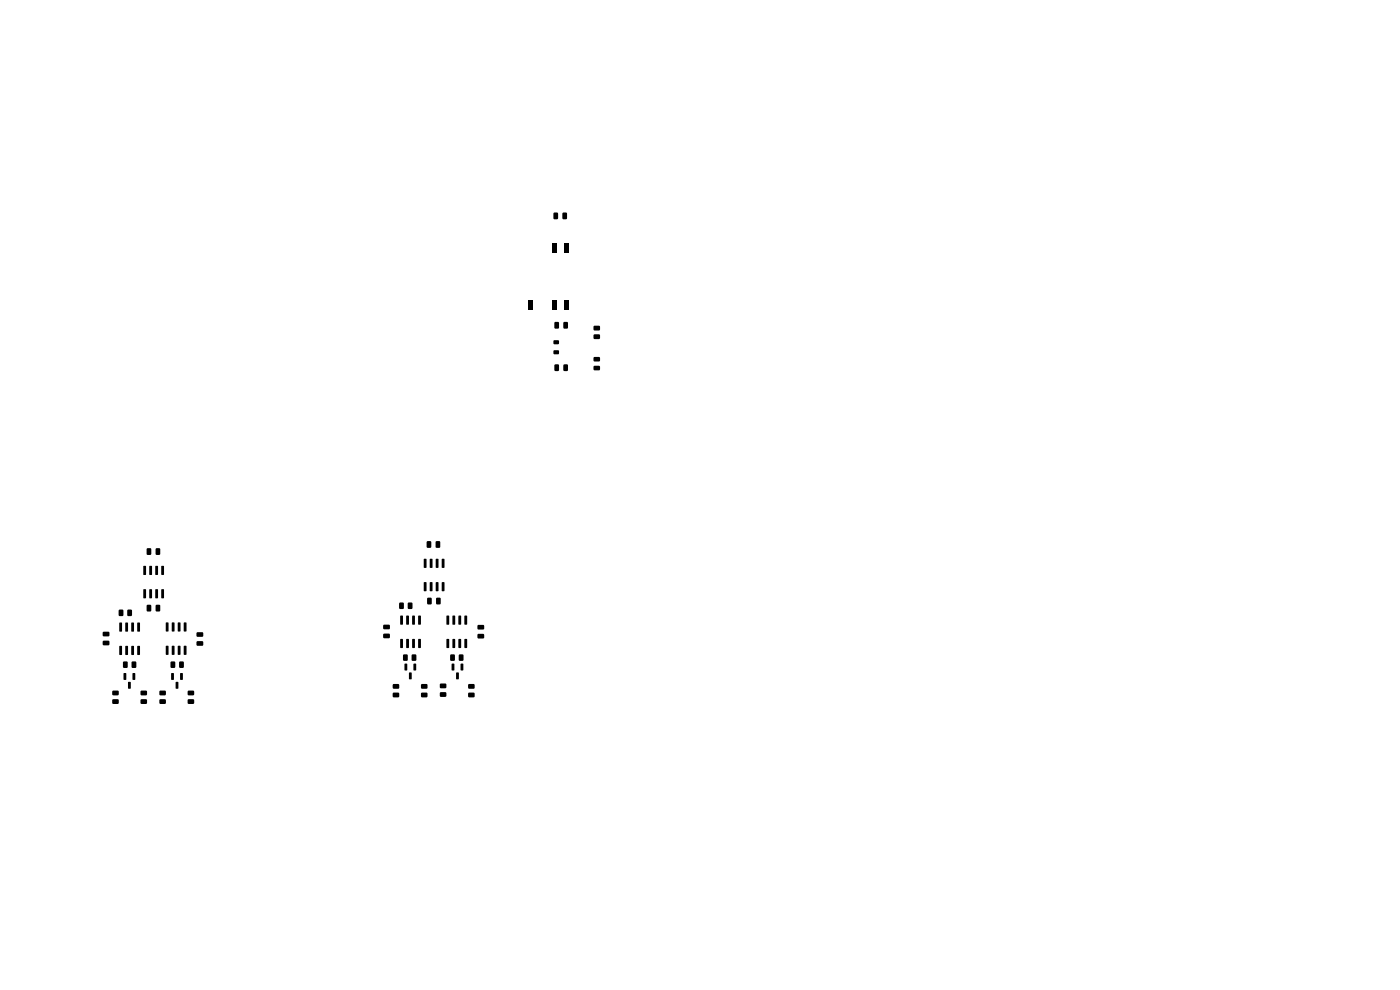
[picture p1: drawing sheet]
<svg xmlns="http://www.w3.org/2000/svg" width="297mm" height="210mm" viewBox="0 0 297 210" stroke-linecap="round" stroke-linejoin="round" font-family="sans-serif">
<g fill="#000">
<path d="M117.5 45.1h.6l.3 .1v1.1l-.2 .2h-.5l-.3-.1zM117.2 51.6h1v2.1h-1zM119.4 45.1h.7l.2 .1v1.1l-.2 .2h-.6l-.2-.1zM119.7 51.6h1v2.1h-1zM112.1 63.8h1v2.1h-1zM117.7 68.3h.6l.3 .1v1.1l-.2 .2h-.6l-.2-.1zM117.2 63.8h1v2.1h-1zM117.5 72.2h1l.1 .7-.2 .1h-.9l-.1-.2zM117.5 74.4l1-.1 .1 .7-.2 .2-.9-.1-.1-.2zM117.7 77.3h.6l.3 .1v1.1l-.2 .2h-.6l-.2-.1zM119.6 68.3h.6l.3 .1v1.1l-.2 .2h-.6l-.2-.1zM119.6 77.3h.6l.3 .1v1.1l-.2 .2h-.6l-.2-.1z"/>
<path d="M119.7 63.8h1v2.1h-1zM126 69.2l1.1-.1 .2 .2v.7l-.3 .1h-.9l-.2-.2zM126 71l1.1-.1 .2 .3v.6l-.3 .1h-.9l-.2-.2zM126 75.8l1.1-.1 .2 .3v.5l-.2 .2h-1l-.2-.3zM126 77.7l1.1-.1 .2 .2v.6l-.2 .2-1-.1-.2-.2zM31.2 116.3h.6l.3 .1v1.1l-.2 .2h-.6l-.2-.1zM33.1 116.3h.6l.3 .1v1.1l-.2 .2h-.6l-.2-.1zM89.9 118.6h.6l-.1 1.9-.5-.1zM90.6 114.8h.6l.3 .1v1.1l-.2 .2h-.5l-.3-.1zM91.2 118.6h.5v1.9l-.5-.1zM92.5 118.6h.5l-.1 1.9-.5-.1zM92.5 114.8h.6l.3 .1v1.1l-.2 .2h-.5l-.3-.1z"/>
<path d="M93.7 118.6h.6l-.1 1.9-.5-.1zM21.8 136l1.3-.1 .1 .3v.5l-.2 .2h-1.1l-.1-.2zM21.8 134.1l1.3-.1 .1 .3v.5l-.2 .2h-1.1l-.1-.2zM25.3 132.1h.6l-.1 1.9-.5-.1zM25.3 137l.6 .1-.1 1.8h-.5zM25.2 129.4l.7-.1 .3 .2v1l-.2 .2h-.6l-.2-.2zM26.6 132.1h.6l-.1 1.9-.5-.1zM26.6 137l.6 .1-.1 1.8h-.5zM27.1 129.4l.7-.1 .2 .2v1l-.1 .2h-.7l-.2-.2zM27.9 132.1h.5l-.1 1.9-.5-.1zM27.9 137l.5 .1-.1 1.8h-.5zM29.1 132.1h.6l-.1 1.9-.5-.1z"/>
<path d="M29.1 137l.6 .1-.1 1.8h-.5zM30.4 125l.6 .1-.1 1.8-.5-.1zM30.4 120.1h.6l-.1 1.9-.5-.1zM31.2 128.3h.6l.3 .1v1.1l-.2 .2h-.6l-.2-.1zM31.7 125l.5 .1v1.8l-.5-.1zM31.7 120.1h.5v1.9l-.5-.1zM33.1 128.3h.6l.3 .1v1.1l-.2 .2h-.6l-.2-.1zM33 125l.5 .1-.1 1.8-.5-.1zM33 120.1h.5l-.1 1.9-.5-.1zM34.2 125l.6 .1-.1 1.8-.5-.1zM34.2 120.1h.6l-.1 1.9-.5-.1zM35.2 132.1h.5v1.9l-.5-.1z"/>
<path d="M35.2 137l.5 .1v1.8l-.5-.1zM36.5 132.1h.5l-.1 1.9-.5-.1zM36.5 137l.5 .1-.1 1.8-.5-.1zM37.7 132.1h.6l-.1 1.9-.5-.1zM37.7 137l.6 .1-.1 1.8-.5-.1zM39 132.1h.6l-.1 1.9-.5-.1zM39 137l.6 .1-.1 1.8-.5-.1zM41.7 134.2l1.3-.1 .1 .3v.5l-.2 .2h-1.1l-.1-.2zM41.7 136.1l1.3-.1 .1 .3v.5l-.2 .2h-1.1l-.1-.2zM81.3 132.6l1.3-.1 .1 .3v.5l-.2 .2h-1.1l-.1-.2zM81.3 134.5l1.3-.1 .1 .3v.5l-.2 .2h-1.1l-.1-.2zM84.9 130.6l.6 .1-.1 1.8-.5-.1z"/>
<path d="M84.9 135.6h.6l-.1 1.9-.5-.1zM84.7 127.9l.7-.1 .3 .2v1l-.2 .2h-.6l-.2-.2zM85.6 138.9l.7-.1 .2 .2v1l-.1 .2h-.7l-.2-.2zM86.2 130.6l.5 .1v1.8l-.5-.1zM86.2 135.6h.5v1.9l-.5-.1zM86.6 127.9l.7-.1 .2 .2v1l-.1 .2h-.7l-.2-.2zM87.5 130.6l.5 .1-.1 1.8-.5-.1zM87.5 135.6h.5l-.1 1.9-.5-.1zM87.4 138.9l.7-.1 .2 .2v1l-.1 .2h-.6l-.3-.2zM88.7 130.6l.6 .1-.1 1.8-.5-.1zM88.7 135.6h.6l-.1 1.9-.5-.1zM89.9 123.5l.6 .1-.1 1.8-.5-.1z"/>
<path d="M90.7 126.8h.6l.3 .1v1.1l-.2 .2h-.6l-.2-.1zM91.2 123.5l.5 .1v1.8l-.5-.1zM92.6 126.8h.6l.3 .1v1.1l-.2 .2h-.6l-.2-.1zM92.5 123.5l.5 .1-.1 1.8-.5-.1zM93.7 123.5l.6 .1-.1 1.8-.5-.1zM94.7 130.6l.6 .1-.1 1.8-.5-.1zM94.7 135.6h.6l-.1 1.9-.5-.1zM96 130.6l.6 .1-.1 1.8-.5-.1zM96 135.6h.6l-.1 1.9-.5-.1zM95.6 138.9l.7-.1 .2 .2v1l-.1 .2h-.7l-.2-.2zM97.3 130.6l.5 .1-.1 1.8-.4-.1zM97.3 135.6h.5l-.1 1.9-.4-.1z"/>
<path d="M97.4 138.9l.7-.1 .2 .2v1l-.1 .2h-.6l-.3-.2zM98.6 130.6l.5 .1-.1 1.8-.5-.1zM98.6 135.6h.5l-.1 1.9-.5-.1zM101.3 132.6h1.3l.1 .2v.6l-.2 .2-1.1-.1-.1-.2zM101.3 134.5h1.3l.1 .2v.6l-.2 .2-1.1-.1-.1-.2zM23.9 146.6l1.1-.1 .2 .2v.7l-.2 .1h-1l-.2-.2zM23.9 148.4l1.1-.1 .2 .3v.6l-.2 .1h-1l-.2-.2zM26.2 142.8l.6 .1-.1 1.3-.5-.1zM26.1 140.4l.7-.1 .3 .2v1l-.2 .2h-.6l-.2-.2zM27.2 144.7h.5v1.4l-.5-.1zM28.1 142.8l.6 .1-.1 1.3-.5-.1zM28 140.4l.7-.1 .2 .2v1l-.1 .2h-.7l-.2-.2z"/>
<path d="M29.9 146.6l1.1-.1 .2 .2v.7l-.3 .1h-.9l-.2-.2zM29.9 148.4l1.1-.1 .2 .3v.6l-.3 .1h-.9l-.2-.2zM33.9 146.6l1.1-.1 .2 .2v.7l-.2 .1h-1l-.2-.2zM33.9 148.4l1.1-.1 .2 .3v.6l-.2 .1h-1l-.2-.2zM36.3 142.8l.6 .1-.1 1.3-.5-.1zM36.2 140.4l.7-.1 .3 .2v1l-.2 .2h-.6l-.2-.2zM37.3 144.7h.5v1.4l-.5-.1zM38.2 142.8l.6 .1-.1 1.3-.5-.1zM38.1 140.4l.7-.1 .2 .2v1l-.1 .2h-.7l-.2-.2zM39.9 146.6l1.1-.1 .2 .2v.7l-.3 .1h-.9l-.2-.2zM39.9 148.4l1.1-.1 .2 .3v.6l-.3 .1h-.9l-.2-.2zM83.4 145.2l1.1-.1 .2 .2v.7l-.3 .1h-.9l-.2-.2z"/>
<path d="M83.4 147l1.1-.1 .2 .3v.6l-.3 .1h-.9l-.2-.2zM85.8 140.8l.6 .1-.1 1.3-.5-.1zM86.8 142.7h.5v1.4l-.5-.1zM87.7 140.8l.6 .1-.1 1.3-.5-.1zM89.4 145.2l1.1-.1 .2 .2v.7l-.3 .1h-.9l-.2-.2zM89.4 147l1.1-.1 .2 .3v.6l-.3 .1h-.9l-.2-.2zM93.4 145.1l1.1-.1 .2 .2v.7l-.3 .1h-.9l-.2-.2zM93.4 146.9l1.1-.1 .2 .3v.6l-.3 .1h-.9l-.2-.2zM95.8 140.8l.6 .1-.1 1.3-.5-.1zM96.8 142.7h.5v1.4l-.5-.1zM97.7 140.8l.6 .1-.1 1.3-.5-.1zM99.4 145.2l1.1-.1 .2 .2v.7l-.3 .1h-.9l-.2-.2z"/>
<path d="M99.4 147l1.1-.1 .2 .3v.6l-.3 .1h-.9l-.2-.2z"/>
</g>
</svg>
